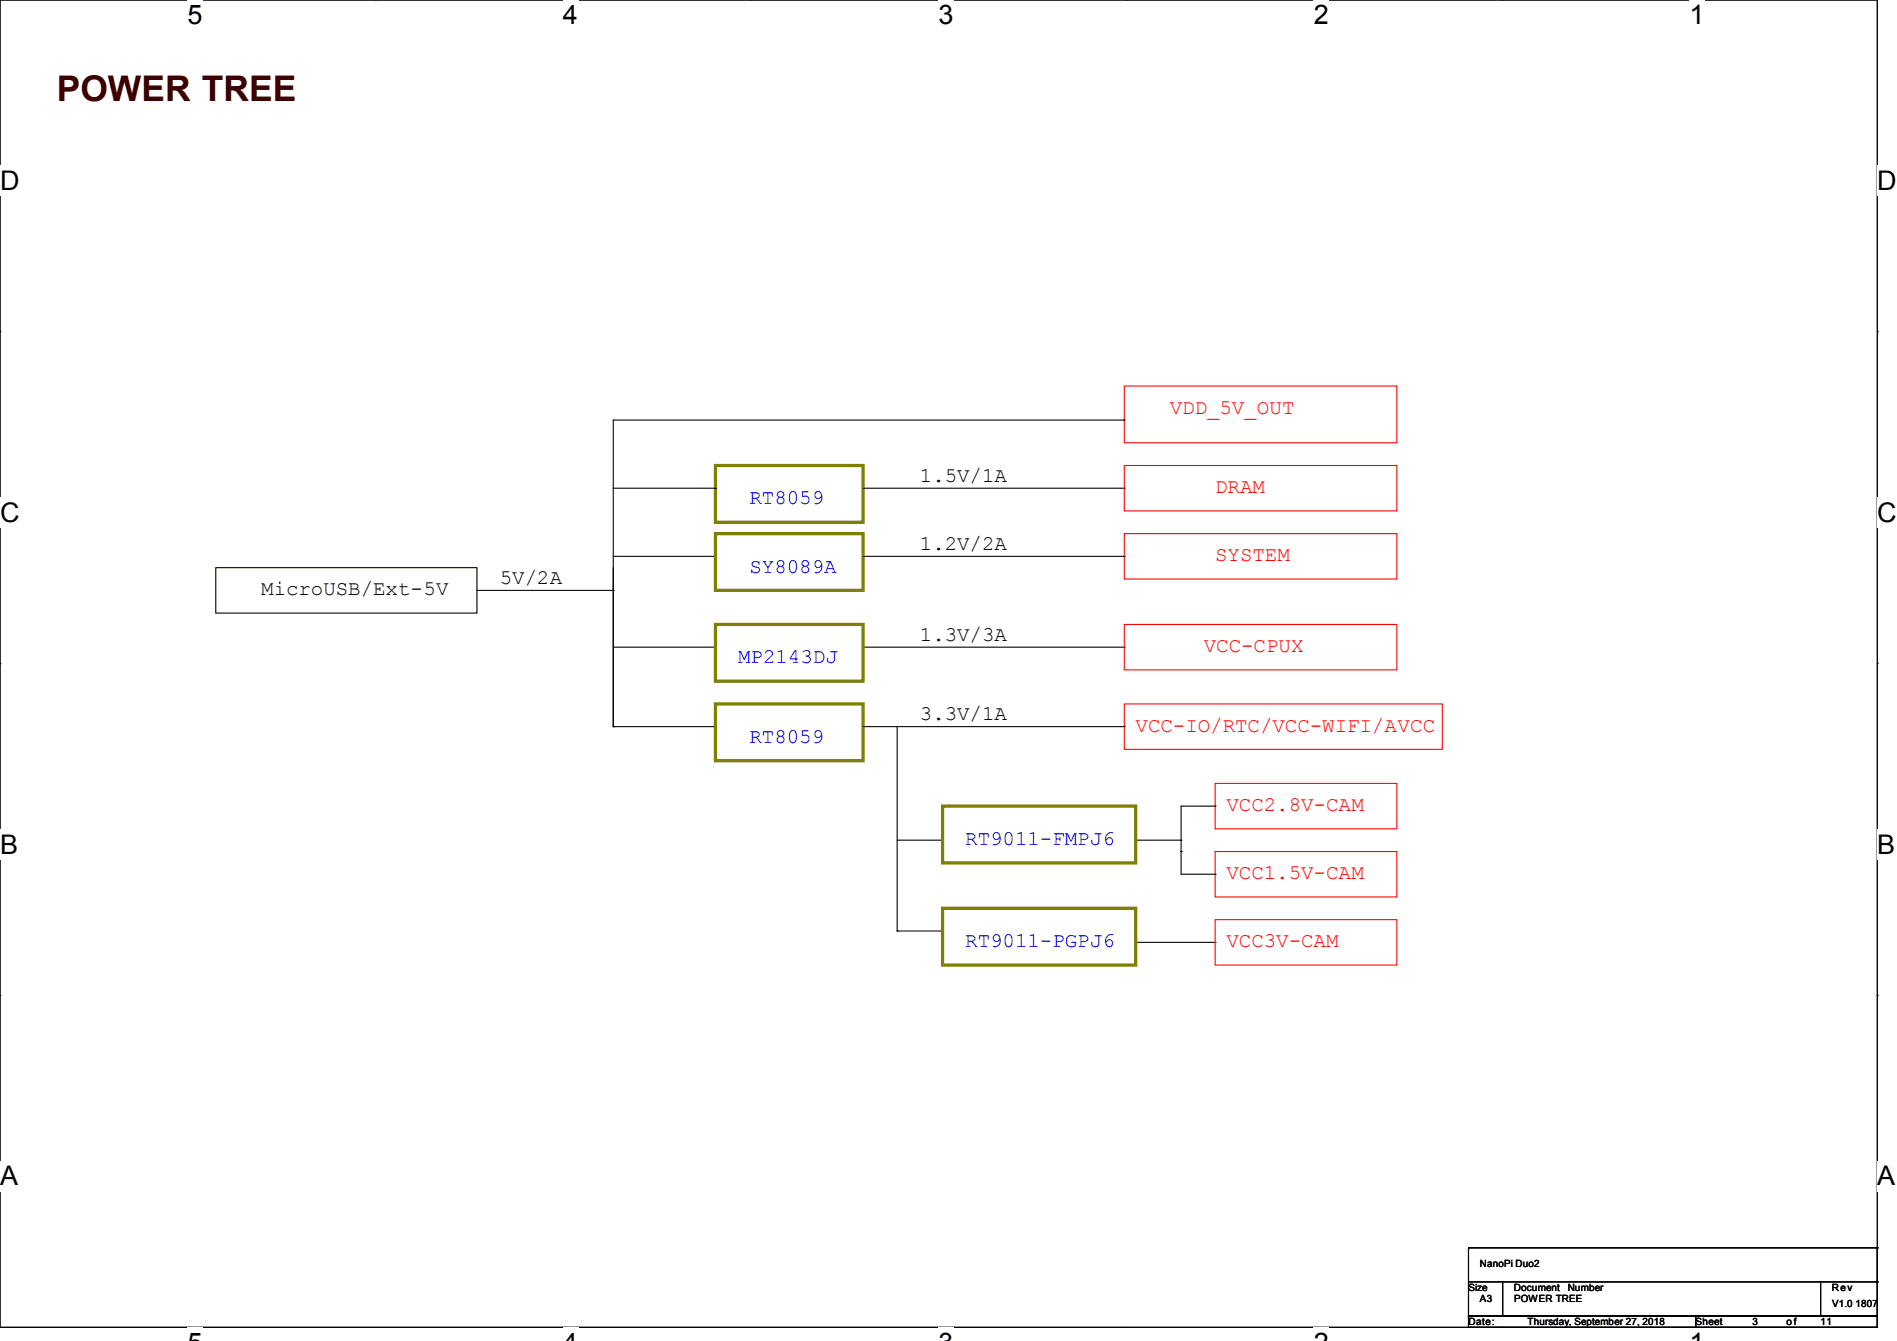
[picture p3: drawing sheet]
<svg xmlns="http://www.w3.org/2000/svg" width="297mm" height="210mm" viewBox="0 0 297 210" stroke-linecap="round" stroke-linejoin="round" font-family="sans-serif">
<defs><g id="words">
<text font-size="5.5" fill="#400000" x="8.9" y="15.8">POWER TREE</text>
<g font-size="4.2">
<text x="29.4" y="3.8">5</text>
<text x="88.1" y="3.8">4</text>
<text x="146.9" y="3.8">3</text>
<text x="205.7" y="3.8">2</text>
<text x="264.5" y="3.8">1</text>
<text x="0" y="29.8">D</text>
<text x="293.9" y="29.8">D</text>
<text x="0" y="81.7">C</text>
<text x="293.9" y="81.7">C</text>
<text x="0" y="133.7">B</text>
<text x="293.9" y="133.7">B</text>
<text x="0" y="185.6">A</text>
<text x="293.9" y="185.6">A</text>
</g>
<g font-size="3.3" fill="#f00">
<text x="183.1" y="64.8">VDD_5V_OUT</text>
<text x="190.2" y="77.2">DRAM</text>
<text x="190.2" y="87.9">SYSTEM</text>
<text x="188.5" y="102.1">VCC-CPUX</text>
<text x="177.8" y="114.6">VCC-IO/RTC/VCC-WIFI/AVCC</text>
<text x="192" y="127">VCC2.8V-CAM</text>
<text x="192" y="137.7">VCC1.5V-CAM</text>
<text x="192" y="148.3">VCC3V-CAM</text>
</g>
<g font-size="3.3">
<text x="144" y="75.4">1.5V/1A</text>
<text x="144" y="86.1">1.2V/2A</text>
<text x="40.9" y="93.2">MicroUSB/Ext-5V</text>
<text x="78.2" y="91.4">5V/2A</text>
<text x="144" y="100.3">1.3V/3A</text>
<text x="144" y="112.8">3.3V/1A</text>
</g>
<g font-size="3.3" fill="#00f">
<text x="117.3" y="79">RT8059</text>
<text x="117.3" y="89.7">SY8089A</text>
<text x="115.6" y="103.9">MP2143DJ</text>
<text x="117.3" y="116.3">RT8059</text>
<text x="151.1" y="132.3">RT9011-FMPJ6</text>
<text x="151.1" y="148.3">RT9011-PGPJ6</text>
</g>
<g font-size="1.6">
<text x="229.9" y="202.2">Size</text>
<text x="231.7" y="198.5">NanoPi Duo2</text>
<text x="231.7" y="204">A3</text>
<text x="237" y="202.2">Document</text>
<text x="237" y="204">POWER TREE</text>
<text x="245.4" y="202.2">Number</text>
<text x="286.8" y="202.2">Rev</text>
<text x="229.9" y="207.5">Date:</text>
<text x="239.2" y="207.5">Thursday, September 27, 2018</text>
<text x="265.5" y="207.5">Sheet</text>
<text x="274.4" y="207.5">3</text>
<text x="279.7" y="207.5">o f</text>
<text x="285" y="207.5">11</text>
<text x="286.8" y="204.7">V1.0 1807</text>
</g>
</g></defs>
<path d="M0 0h293.9v207.9h-293.9z" fill="none" stroke="#000" stroke-width=".17"/>
<g fill="#fff">
<path d="M29.4 0h2.3v4.7h-2.3z"/>
<path d="M29.4 207.9h2.3v2.1h-2.3z"/>
</g>
<path d="M58.8 0h.1M58.8 207.9h.1" fill="none" stroke="#000" stroke-width=".17"/>
<g fill="#fff">
<path d="M88.1 0h2.4v4.7h-2.4z"/>
<path d="M88.1 207.9h2.4v2.1h-2.4z"/>
</g>
<path d="M117.6 0h.1M117.6 207.9h.1" fill="none" stroke="#000" stroke-width=".17"/>
<g fill="#fff">
<path d="M146.9 0h2.4v4.7h-2.4z"/>
<path d="M146.9 207.9h2.4v2.1h-2.4z"/>
</g>
<path d="M176.3 0h.1M176.3 207.9h.1" fill="none" stroke="#000" stroke-width=".17"/>
<g fill="#fff">
<path d="M205.7 0h2.4v4.7h-2.4z"/>
<path d="M205.7 207.9h2.4v2.1h-2.4z"/>
</g>
<path d="M235.1 0h.1M235.1 207.9h.1" fill="none" stroke="#000" stroke-width=".17"/>
<g fill="#fff">
<path d="M264.5 0h2.4v4.7h-2.4z"/>
<path d="M264.5 207.9h2.4v2.1h-2.4z"/>
<path d="M0 26h3v4.7h-3z"/>
<path d="M293.9 26h3.1v4.7h-3.1z"/>
<path d="M0 77.9h3v4.7h-3z"/>
<path d="M293.9 77.9h3.1v4.7h-3.1z"/>
</g>
<path d="M0 51.9h.1M293.9 51.9h.1" fill="none" stroke="#000" stroke-width=".17"/>
<g fill="#fff">
<path d="M0 129.9h2.8v4.7h-2.8z"/>
<path d="M293.9 129.9h2.9v4.7h-2.9z"/>
</g>
<path d="M0 103.9h.1M293.9 103.9h.1" fill="none" stroke="#000" stroke-width=".17"/>
<g fill="#fff">
<path d="M-.1 181.8h2.9v4.8h-2.9z"/>
<path d="M293.8 181.8h3v4.8h-3z"/>
</g>
<g fill="none" stroke="#000" stroke-width=".17">
<path d="M96 76.5h16M112 76.5h.1M135.1 76.5h40.9M176 65.8h.1M176 76.5h.1M176 65.8h-80v48M33.8 88.9h40.9v7.1h-40.9zM74.7 92.5h21.3M96 92.5h.1M96 87.1h16M112 87.1h.1M135.1 87.1h40.9"/>
<path d="M176 87.1h.1M96 113.8h.1M96 113.8h16M96 101.3h16M112 113.8h.1M112 101.3h.1M135.1 113.8h40.9M135.1 101.3h40.9M140.5 113.8v32M176 113.8h.1M176 101.3h.1M140.5 131.6h7.1"/>
<path d="M147.6 131.6h.1M177.8 131.6h7.1M184.9 131.6h.1M184.9 133.3h.1M190.2 126.2h.1M190.2 136.9h.1M190.2 126.2h-5.3v10.7h5.3M0 155.9h.1M140.5 145.8h.1M140.5 145.8h7.1M147.6 145.8h.1M177.8 147.6h12.4"/>
<path d="M190.2 147.6h.1M293.9 155.9h.1M229.9 195.4h.1M229.9 195.4v5.3M229.9 195.4h64M293.9 195.4h.1M293.9 195.4v5.3M229.9 200.7h5.3v5.4h-5.3zM229.9 206.1h35.6v1.8h-35.6zM235.2 200.7h49.8v5.4h-49.8zM265.5 206.1h28.4v1.8h-28.4zM285 200.7h8.9v5.4h-8.9z"/>
<path d="M293.9 200.7h.1"/>
</g>
<path d="M112 72.9h23.1v8.9h-23.1zM112 83.6h23.1v8.9h-23.1zM112 97.8h23.1v8.9h-23.1zM112 110.2h23.1v8.9h-23.1zM147.6 126.2h30.2v8.9h-30.2zM147.6 142.2h30.2v8.9h-30.2z" fill="none" stroke="#808000" stroke-width=".51"/>
<path d="M176 60.5h42.7v8.8h-42.7zM176 72.9h42.7v7.1h-42.7zM176 83.6h42.7v7.1h-42.7zM176 97.8h42.7v7.1h-42.7zM176 110.2h49.8v7.1h-49.8zM190.2 122.7h28.5v7.1h-28.5zM190.2 133.3h28.5v7.2h-28.5zM190.2 144h28.5v7.1h-28.5z" fill="none" stroke="#f00" stroke-width=".17"/>
<use href="#words"/>
</svg>
